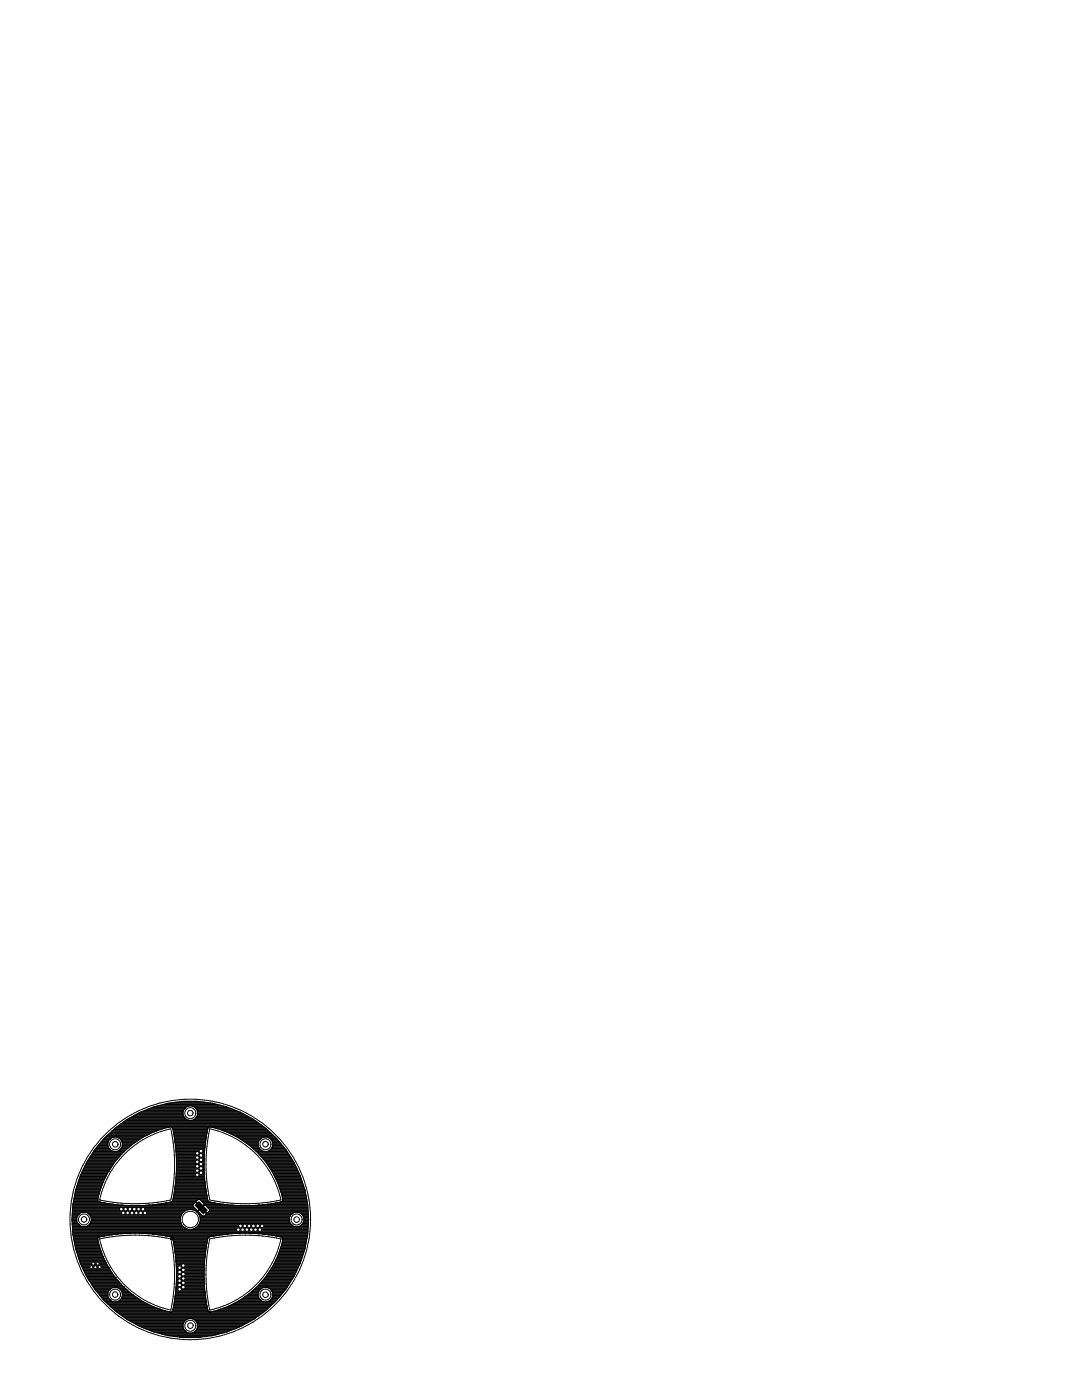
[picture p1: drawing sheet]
<svg xmlns="http://www.w3.org/2000/svg" width="216mm" height="279mm" viewBox="0 0 216 279" stroke-linecap="round" stroke-linejoin="round" font-family="sans-serif">
<g fill="none" stroke="#000" stroke-width=".2">
<path d="M35 220h5.9M36.2 219.8h3.5M14.6 239.9h5.6M14.7 239.8h4.9M14.7 239.6h4.8M14.7 239.5h4.8M14.7 239.3h4.8M14.8 239.2h4.8M14.8 239h4.8M14.8 238.9h4.8M14.9 238.7h4.8M14.9 238.6h4.8"/>
<path d="M14.9 238.4h4.8M14.9 238.3h4.9M15 238.1h4.8M15 238h4.9M15 237.8h4.9M15.1 237.7h4.9M15.1 237.5h4.9M15.1 237.4h5M15.2 237.2h4.9M15.2 237.1h5M15.3 236.9h4.9M15.3 236.8h5"/>
<path d="M15.4 236.6h4.9M15.4 236.5h5M15.5 236.3h4.9M15.5 236.2h5M15.6 236h4.9M15.6 235.9h5M15.7 235.7h5M15.7 235.6h5.1M15.8 235.4h5M15.8 235.3h5.1M15.9 235.1h5.1M15.9 234.9h5.2"/>
<path d="M16 234.8h5.1M16 234.7l-.9 2.8-.6 2.9M16 234.7a23.6 23.6 0 0 1 22-15 23.6 23.6 0 0 1 21.9 15M16 234.6h5.2M16.1 234.5h5.2M16.2 234.3h5.2M16.2 234.2h5.3M16.3 234h5.2M16.4 233.9h5.2M16.4 233.7h5.3M16.5 233.6h5.3M16.6 233.4h5.3"/>
<path d="M16.7 233.3h5.3M16.7 233.1h5.4M16.8 233h5.4M16.9 232.8h5.4M16.9 232.7h5.5M17 232.5h5.5M17.1 232.4h5.5M17.2 232.2h5.5M17.2 232.1h5.6M17.3 231.9h5.6M17.4 231.8h5.6M17.5 231.6h5.7"/>
<path d="M17.6 231.5h5.7M17.7 231.3h5.7M17.8 231.2h5.8M17.9 231h5.8M18 230.9h5.8M18.1 230.7h5.9M18.2 230.6h5.9M18.3 230.4h5.9M18.4 230.3h6M18.5 230.1h6M18.6 230h6M18.7 229.8h4.2"/>
<path d="M18.8 229.7h3.5M18.8 229.5h3.3M19 229.4h2.9M19.1 229.2h2.7M19.2 229.1h2.5M19.3 228.9h2.3M19.5 228.7h2M19.5 239.6h.1M19.5 239.3v.3M19.5 239.6l.1 .2M19.5 239.3h.1M19.6 228.6h1.9"/>
<path d="M19.7 239.8h.1M19.7 239.8v.1M19.7 228.4h1.8M19.7 239.9h.3M19.8 238.2h.1M19.8 238.2l-.3 1.1M19.8 228.3h1.7M19.9 239.5h.1M20 239.9l.5 .1M20 239.9h.1M20 228.1h1.5M20.1 228h1.4"/>
<path d="M20.2 227.8h1.4M20.3 227.7h1.4M20.5 227.5h1.3M20.6 236h.1M20.6 236l-.8 2.2M20.6 227.4h1.3M20.7 227.2h1.4M20.9 227.1h1.4M21 226.9h1.8M21.2 226.8h7.7M21.4 226.6h7.8M21.5 226.5h8"/>
<path d="M21.7 233.8h.1M21.7 233.8l-1.1 2.2M21.7 226.3h8.1M21.8 226.2h8.3M21.9 227.4h.1M21.9 229.3h.1M21.9 227.4l-.4 .6v.7l.4 .6M21.9 229.3l.5 .5M22 226h8.4M22.2 225.9h8.6M22.3 225.7h8.9M22.4 227h.1"/>
<path d="M22.4 229.8h.1M22.4 227l-.5 .4M22.4 229.8h.7M22.5 225.6h9.2M22.6 225.4h9.5M22.8 225.3h9.7M23 225.1h10M23.1 226.9h.1M23.1 229.8h.1M23.1 226.9l.7 .2M23.1 226.9l-.7 .1M23.2 225h10.5"/>
<path d="M23.2 229.8h1.6M23.2 226.9h5.4M23.4 224.8h29.1M23.6 224.7h28.7M23.6 229.7h1.4M23.6 227.1h4.7M23.8 227.1h.1M23.8 229.6h.1M23.8 227.1l.5 .6M23.8 229.6l-.7 .2M23.8 224.5h28.3M23.9 229.5h1.2"/>
<path d="M23.9 227.2h4.2M24 229.4h1.3M24 224.4h27.9M24 227.4h3.9M24.1 229.2h1.4M24.2 227.5h3.5M24.2 224.2h27.5M24.3 227.7h.1M24.3 229.1h.1M24.3 229.1l-.5 .5M24.3 227.7l.2 .7-.2 .7M24.3 229.1h1.4"/>
<path d="M24.3 227.7h3.1M24.3 228.9h1.5M24.3 227.8h2.9M24.4 228.7h1.6M24.4 228h2.6M24.4 228.6h1.8M24.4 228.1h2.4M24.4 228.4h1.9M24.4 228.3h2.2M24.4 224.1h27.1M24.6 230h.1M24.6 230l-1.6 1.8-1.3 2"/>
<path d="M24.6 223.9h26.7M24.9 223.8h26.2M25.1 223.6h12.9M25.3 223.5h12M25.4 229.8a18.5 18.5 0 0 1 8.7-4.5 34 34 0 0 1 0 14.2 34 34 0 0 1-14.2 0 18.5 18.5 0 0 1 5.5-9.7zM25.5 223.3h11.6M25.8 223.2h11.1M26.1 223h10.7M26.4 222.9h10.3M26.6 222.7h10M26.9 222.6h9.7M27.2 222.4h9.3"/>
<path d="M27.5 222.2h9M27.7 222.1h8.8M28 221.9h8.5M28.4 221.8h8.1M28.8 221.6h7.8M29.2 221.5h7.5M29.6 221.3h7.2M29.9 221.2h7M30.3 221h6.8M30.7 220.9h6.6M31.3 220.7h6.4M31.9 220.6h12.1"/>
<path d="M32.5 220.4h10.9M33.1 220.3h9.8M33.8 239.9h5.4M33.8 220.1h8.3M33.9 224.9a18.2 18.2 0 0 0-9.3 5.1M33.9 224.9h.1M34.2 224.9h-.3M34.2 224.9l.1 .1M34.2 224.9h.1M34.3 225h.1M34.3 225h7.3M34.3 239.8h4.8"/>
<path d="M34.4 225v.1M34.4 225.1l.2 .8M34.4 225.1h7.1M34.4 239.6h4.9M34.4 239.6l-.2 .3-.8 .1M34.5 225.3h7M34.5 239.5l-.1 .1M34.5 239.5h5M34.5 225.4h6.9M34.5 239.3h6.9M34.5 225.6h6.9M34.5 239.2h6.9"/>
<path d="M34.6 225.7h6.8M34.6 239h6.8M34.6 225.9h6.7M34.6 238.9h6.7M34.6 238.8l-.1 .7M34.6 225.9h.1M34.6 238.8h.1M34.6 225.9l.2 .9M34.6 226h6.7M34.6 238.7h6.7M34.7 226.2h6.6M34.7 238.6h6.6"/>
<path d="M34.7 238.5h.1M34.7 238.5l-.1 .3M34.7 226.3h6.6M34.7 238.4h6.6M34.7 226.5h6.5M34.7 238.3h6.5M34.7 226.6h6.5M34.7 238.1h6.5M34.8 226.8h6.4M34.8 238h6.4M34.8 237.9l-.1 .6M34.8 226.8h.1"/>
<path d="M34.8 237.9h.1M34.8 226.8l.1 .9M34.8 226.9h6.4M34.8 237.8h6.4M34.8 227.1h6.3M34.8 237.7h6.3M34.8 237.6h.1M34.8 237.6v.3M34.8 227.2h6.3M34.8 237.5h6.3M34.9 227.4h6.2M34.9 237.4h6.2"/>
<path d="M34.9 227.5h6.2M34.9 237.2h6.2M34.9 227.7h6.1M34.9 237.1h6.1M34.9 237l-.1 .6M34.9 227.7h.1M34.9 227.7l.1 .9M34.9 227.8h6.1M34.9 236.9h6.1M34.9 228h6.1M34.9 236.8h6.1M35 228.1h6"/>
<path d="M35 236.6h6M35 228.3h6M35 236.5h6M35 228.4h6M35 236.3h6M35 228.6h5.9M35 236.2h5.9M35 236.1l-.1 .9M35 228.6h.1M35 228.6v.2M35 228.7h5.9M35 236h5.9"/>
<path d="M35 228.8l.1 .7M35 228.9h5.9M35 235.9h5.9M35 235.8h.1M35 235.8v.3M35.1 229.1h5.8M35.1 235.7h5.8M35.1 229.2h5.8M35.1 235.6h5.8M35.1 229.4h5.8M35.1 235.4h5.8M35.1 229.5h5.7"/>
<path d="M35.1 235.3h5.7M35.1 235.2l-.1 .6M35.1 229.5h.1M35.1 229.5v.2M35.1 229.7h5.7M35.1 235.1h5.7M35.1 229.7v.1M35.1 234.9h.1M35.1 229.8h5.7M35.1 234.9h5.7M35.1 234.9v.3M35.1 229.8l.1 .6"/>
<path d="M35.1 230h5.7M35.1 234.8h5.7M35.1 230.1h5.7M35.1 234.6h5.7M35.2 230.3h5.6M35.2 234.5h5.6M35.2 230.4h5.6M35.2 234.3h5.6M35.2 234.3l-.1 .6M35.2 230.4h.1M35.2 230.4v.2M35.2 230.6h5.6"/>
<path d="M35.2 234.2h5.6M35.2 230.6v.1M35.2 234h.1M35.2 230.7h5.6M35.2 234h5.6M35.2 234v.3M35.2 230.7v.6M35.2 230.9h5.6M35.2 233.9h5.6M35.2 231h5.6M35.2 233.7h5.6M35.2 231.2h5.5"/>
<path d="M35.2 233.6h5.5M35.2 231.3h5.5M35.2 233.4v.6M35.2 231.3h.1M35.2 233.4h5.5M35.2 231.3v.2M35.2 231.5h5.5M35.2 233.3h5.5M35.2 231.5v.1M35.2 233.1h.1M35.2 231.8h5.5M35.2 233h5.5"/>
<path d="M35.2 231.6h5.5M35.2 233.1h5.5M35.2 231.9h5.5M35.2 233.1v.3M35.2 231.6v.6M35.2 232.8h5.5M35.2 232.1h5.5M35.2 232.7h5.5M35.2 232.2h.1M35.2 232.2h5.5M35.2 232.4v.1M35.2 232.4h5.5"/>
<path d="M35.2 232.2v.2M35.2 232.5v.6M35.2 232.5h5.5M36.5 221.8v.7l.4 .6M36.9 221.2h.1M36.9 223.1h.1M36.9 221.2l-.4 .6M36.9 223.1l.5 .4M37.4 220.8h.1M37.4 223.5h.1M37.4 220.8l-.5 .4M37.4 223.5l.7 .1"/>
<path d="M38.1 220.7h.1M38.1 223.6h.1M38.1 220.7l.7 .2M38.1 220.7l-.7 .1M38.2 223.6h12.7M38.3 220.7h6.3M38.6 223.5h12.1M38.7 220.9h6.5M38.8 220.9h.1M38.8 223.4h.1M38.8 220.9l.5 .6M38.8 223.4l-.7 .2"/>
<path d="M38.9 223.3h11.5M38.9 221h6.7M39 223.2h11.1M39 221.2h7M39.1 223h10.8M39.2 221.3h7.2M39.3 222.9h10.3M39.3 221.5h.1M39.3 222.8h.1M39.3 222.8l-.5 .6M39.3 221.5l.2 .7-.2 .6M39.3 221.5h7.5"/>
<path d="M39.3 222.7h10M39.3 221.6h7.8M39.4 222.6h9.6M39.4 221.8h8.1M39.4 222.4h9.4M39.4 221.9h8.5M39.4 222.2h9.1M39.4 222.1h8.8M40 239.5h1.5M40.1 239.6h1.4M40.3 239.8h1.3M40.4 239.9h1.8"/>
<path d="M40.7 232.2v.2M40.7 232.5v.6M40.7 232.4v.1M40.7 232.2h.1M40.7 231.6v.6M40.7 233.1v.3M40.7 231.5v.1M40.7 231.3v.2M40.7 231.3h.1M40.7 233.4l.1 .6M40.8 230.7l-.1 .6M40.8 234v.3"/>
<path d="M40.8 234h.1M40.8 230.6v.1M40.8 230.4v.2M40.8 230.4h.1M40.8 234.3v.6M40.8 229.8v.6M40.8 234.9v.3M40.8 234.9h.1M40.8 229.5v.3M40.8 229.5h.1M40.8 235.2l.1 .6M40.9 228.9l-.1 .6"/>
<path d="M40.9 235.8v.3M40.9 235.8h.1M40.9 228.8v.1M40.9 228.6v.2M40.9 236.1l.1 .6M41 236.7v.3M41 236.7h.1M41 227.7l-.1 .9M41 227.7h.1M41 237l.1 .6M41.1 237.6l.1 .3M41.1 237.6h.1"/>
<path d="M41.2 226.8l-.2 .9M41.2 237.9h.1M41.2 226.8h.1M41.2 237.9l.1 .6M41.3 238.5l.2 1M41.3 238.5h.1M41.4 225.4h.1M41.4 225.4l-.2 1.4M41.5 239.5v.1M41.5 225.3l-.1 .1M41.5 225.1v.2M41.5 239.6l.3 .3 .7 .1"/>
<path d="M41.5 225.1h.1M41.5 225h.1M41.6 225h-.1M41.6 225h.1M41.7 224.9l-.1 .1M41.8 224.9h.1M41.8 224.9h.3M41.9 225.3h.1M41.9 225.3a34 34 0 0 0 0 14.2 34 34 0 0 0 14.2 0M41.9 225.3a18.5 18.5 0 0 1 14.2 14.2M42.1 224.9h.1M42.1 224.9l1 .3"/>
<path d="M42.2 225h10.6M42.9 225.1h10.1M43.1 225.2h.1M43.1 225.2l2.3 .8M43.4 225.3h9.7M43.9 225.4h9.4M44.3 225.6h9.2M44.7 225.7h8.9M45.1 225.9h8.7M45.4 226h.1M45.4 226l2.1 1M45.5 226h8.4"/>
<path d="M45.8 226.2h8.3M46.1 226.3h8.2M46.4 226.5h8M46.7 226.6h7.9M47 226.8h7.7M47.3 226.9h5.5M47.5 227h.1M47.5 227l2 1.4M47.6 227.1h4.7M47.8 227.2h4.3M48 227.4h3.9M48.3 227.5h3.5"/>
<path d="M48.5 227.7h3.2M48.7 227.8h2.9M48.9 228h2.6M49.2 228.1h2.3M49.4 228.3h2.1M49.5 228.4h.1M49.5 228.4l1.8 1.6M49.6 228.4h1.9M49.8 228.6h1.7M49.9 228.7h1.6M50.1 228.9h1.5M50.3 229.1h1.4"/>
<path d="M50.5 229.2h1.3M50.6 229.4h1.3M50.8 229.5h1.3M51 229.7h1.3M51.1 229.8h1.8M51.3 230h6.1M51.3 230h.1M51.3 230l1.6 1.8M51.5 230.1h6M51.6 230.3h6M51.7 230.4h6M51.9 230.6h5.9"/>
<path d="M51.9 227.4h.1M51.9 229.3h.1M51.9 227.4l-.4 .6v.7l.4 .6M51.9 229.3l.5 .5M52 230.7h5.9M52.1 230.9h5.9M52.3 231h5.8M52.4 231.2h5.7M52.4 227h.1M52.4 229.8h.1M52.4 227l-.5 .4M52.4 229.8h.7"/>
<path d="M52.5 231.3h5.7M52.7 231.5h5.6M52.8 231.6h5.6M52.9 231.8h5.6M52.9 231.8h.1M52.9 231.8l1.4 2M53 231.9h5.6M53.1 232.1h5.6M53.1 226.9h.1M53.1 229.8h.1M53.1 226.9l.7 .2M53.1 226.9l-.7 .1"/>
<path d="M53.2 229.8h4.1M53.2 232.2h5.6M53.2 226.9h1.7M53.3 232.4h5.6M53.4 232.5h5.5M53.5 232.7h5.5M53.6 229.7h3.6M53.6 232.8h5.5M53.6 227.1h1.5M53.7 233h5.4M53.8 227.1h.1M53.8 229.6h.1"/>
<path d="M53.8 227.1l.5 .6M53.8 229.6l-.7 .2M53.8 233.1h5.4M53.9 229.5h3.2M53.9 227.2h1.3M53.9 233.3h5.4M54 229.4h3M54 227.4h1.3M54 233.4h5.3M54.1 233.6h5.3M54.1 229.2h2.7M54.2 227.5h1.3"/>
<path d="M54.3 233.7h5.2M54.3 227.7h.1M54.3 229.1h.1M54.3 229.1l-.5 .5M54.3 227.7l.2 .7-.2 .7M54.3 229.1h2.4M54.3 227.7h1.3M54.3 233.8h.1M54.3 233.8l1.1 2.2M54.3 228.9h2.3M54.3 227.8h1.4M54.3 233.9h5.3"/>
<path d="M54.4 228.7h2.1M54.4 228h1.4M54.4 228.6h1.9M54.4 228.1h1.6M54.4 234h5.2M54.4 228.4h1.8M54.4 228.3h1.7M54.5 234.2h5.2M54.6 234.3h5.2M54.6 234.5h5.2M54.7 234.6h5.2M54.8 234.8h5.2"/>
<path d="M54.9 234.9h5.1M54.9 235.1h5.2M55 235.3h5.1M55.1 235.4h5.1M55.2 235.6h5M55.3 235.7h5M55.3 235.9h5M55.4 236h.1M55.4 236l.8 2.2M55.4 236h5M55.4 236.2h5M55.5 236.3h5"/>
<path d="M55.6 236.5h4.9M55.6 236.6h5M55.7 236.8h4.9M55.7 236.9h5M55.7 239.9h5.6M55.8 237.1h4.9M55.8 237.2h5M55.9 237.4h4.9M55.9 237.5h5M56 237.7h4.9M56 239.9l-.6 .1M56 239.9h.1"/>
<path d="M56 237.8h4.9M56.1 239.5h.1M56.1 238h4.8M56.1 238.1h4.9M56.2 238.2h.1M56.2 238.2l.2 1.1M56.2 238.3h4.8M56.2 238.4h4.8M56.2 239.8l-.2 .1M56.3 238.6h4.8M56.3 238.7h4.8M56.3 239.8h-.1"/>
<path d="M56.3 239.8h5M56.3 238.9h4.8M56.3 239h4.8M56.4 239.7l-.1 .1M56.4 239.7h.1M56.4 239.2h4.8M56.4 239.3h.1M56.4 239.6v.1M56.4 239.3l.1 .3M56.4 239.6h4.9M56.4 239.3h4.8M56.4 239.5h4.8"/>
<path d="M56.5 239.6h.1M56.5 239.6h-.1M59.9 234.7l.9 2.8M60.8 237.5h.1M60.8 237.5l.6 2.9M14.4 243.4h.9M14.4 243.3h.9M14.4 243.6h.9M14.4 243.1h.9M14.4 243.7h.9M14.4 243h.9M14.4 243.9h1"/>
<path d="M14.4 242.8h1M14.4 244h1.1M14.4 242.7h1.1M14.4 244.2h1.2M14.4 242.5h1.2M14.4 244.3h1.2M14.4 242.4h1.3M14.4 244.5h1.4M14.4 242.2h1.5M14.4 244.6h1.7M14.4 242.1h1.7M14.4 244.8h2"/>
<path d="M14.4 241.9h2.5M14.4 244.9h22.3M14.5 241.8h22.3M14.5 245.1h22.5M14.5 241.6h22.6M14.5 245.2h22.8M14.5 241.5h23M14.5 245.4h47M14.5 241.3h24.6M14.5 245.5h47M14.5 241.1h24.4M14.5 245.7h46.9"/>
<path d="M14.5 241h24.3M14.5 245.8h46.9M14.5 240.8h24.1M14.5 246h46.9M14.5 240.7h24M14.5 246.1h11.4M14.5 240.5h10.3M14.5 246.3h9.1M14.5 240.4a23.6 23.6 0 0 0 2.8 14.3M14.5 240.4h8.6M14.6 246.4h7.7M14.6 240.2h7.4"/>
<path d="M14.6 246.6h6.7M14.6 240.1h6.4M14.6 246.7h5.9M14.7 247h4.8M14.7 247.2h4.8M14.7 247.3h4.8M14.8 247.5h4.7M14.8 247.6h4.8M14.8 247.8h4.8M14.8 248h4.8M14.9 248.1h4.8M14.9 248.3h4.8"/>
<path d="M14.9 248.4h4.8M15 248.6h4.8M15 248.7h4.8M15 248.9h4.9M15 249h4.9M15.1 249.2h4.9M15.1 249.3h4.9M15.2 249.5h4.9M15.2 249.6h5M15.3 249.8h4.9M15.3 249.9h5M15.3 243.7l.3 .6"/>
<path d="M15.4 250.1h4.9M15.4 250.2h5M15.5 250.4h4.9M15.5 250.5h5M15.6 250.7h4.9M15.6 250.8h5M15.6 242.4h.1M15.6 244.3h.1M15.6 242.4l-.3 .6v.7M15.6 244.3l.6 .5M15.7 251h5M15.7 251.1h5"/>
<path d="M15.8 251.3h5M15.8 251.4h5.1M15.9 251.6h5.1M15.9 251.7h5.1M16 251.9h5.1M16 252h5.2M16.1 252.2h5.2M16.1 252.3h5.2M16.2 252.5h5.2M16.2 242h.1M16.2 244.8h.1M16.2 242l.7-.1 .7 .2"/>
<path d="M16.2 242l-.6 .4M16.2 244.8h.7M16.3 252.6h5.2M16.4 252.8h5.2M16.4 252.9h5.3M16.5 253.1h5.3M16.6 253.2h5.3M16.6 253.4h5.4M16.7 253.5h5.4M16.8 253.7h5.4M16.8 253.8h5.5M16.9 254h5.5"/>
<path d="M16.9 244.8h.1M17 241.9h19.6M17 254.2h5.5M17.1 254.3h5.5M17.1 244.8h19.5M17.1 254.5h5.6M17.2 254.6h5.6M17.3 254.7l1.6 2.6 1.9 2.2 2.1 2.1M17.3 254.8h5.6M17.4 242.1h19.1M17.4 254.9h5.6M17.5 255.1h5.6"/>
<path d="M17.5 244.6h18.9M17.6 255.2h5.6M17.6 242.1h.1M17.6 244.6h.1M17.6 242.1l.5 .6M17.6 244.6l-.7 .2M17.6 242.2h18.7M17.7 255.4h5.7M17.7 244.5h18.6M17.8 255.5h5.7M17.8 242.4h18.5M17.8 244.3h18.4"/>
<path d="M17.9 255.7h5.7M17.9 242.5h18.3M18 255.8h5.8M18 244.2h18.2M18 256h5.9M18.1 242.7h18M18.1 242.7h.1M18.1 244.1h.1M18.1 244.1l-.5 .5M18.1 242.7l.1 .7M18.1 244h18M18.1 242.8h18"/>
<path d="M18.1 243.9h17.9M18.1 243h17.9M18.1 256.1h5.9M18.2 243.7h17.8M18.2 243.1h17.8M18.2 243.6h17.8M18.2 243.3h17.8M18.2 243.4h17.8M18.2 243.4h.1M18.2 243.4l-.1 .7M18.2 256.3h6M18.3 256.4h6"/>
<path d="M18.4 256.6h6M18.5 256.7h6.1M18.6 256.9h6.1M18.7 257h3.7M18.8 257.2h3.4M18.9 257.3h3M19 257.5h2.8M19.2 257.6h2.5M19.3 257.8h2.4M19.4 257.9h2.2M19.5 247.5h.1M19.5 247.5l.3 1"/>
<path d="M19.5 258.1h2M19.6 246.9l-.1 .3v.3M19.7 246.9h.1M19.7 258.2h1.8M19.8 248.5h.1M19.8 248.5l.8 2.3M19.8 258.4h1.7M19.8 246.9h-5.2M19.9 246.9h-.1M19.9 247.2a18.5 18.5 0 0 0 14.2 14.3M19.9 247.2h.1M19.9 247.2a34 34 0 0 1 14.2 0"/>
<path d="M19.9 258.5h1.6M20 246.8h.1M20 246.8l-.1 .1M20.1 258.7h1.4M20.2 258.8h1.4M20.3 259h1.4M20.4 259.1h1.4M20.5 246.7l-.5 .1M20.5 240h.1M20.6 259.3h1.2M20.6 246.7h-.1M20.6 240l.3 .1"/>
<path d="M20.6 250.8h.1M20.6 250.8l1.1 2.1M20.7 259.4h1.3M20.8 259.6h1.4M20.9 246.7h-.3M20.9 246.7h.1M20.9 240.1h.1M20.9 240.1l.5 .1M21 259.7h1.4M21.1 259.9h7.7M21.4 246.6l-.5 .1M21.4 240.2h.1"/>
<path d="M21.4 246.6h.1M21.4 240.2h.3M21.5 258.7l.4 .6M21.7 252.9h.1M21.7 252.9l1.3 2M21.7 246.5l-.3 .1M21.7 246.5h.1M21.8 240.2l.5 .1M21.8 240.2h-.1M21.9 257.4h.1M21.9 259.3h.1M21.9 257.4l-.4 .6v.7"/>
<path d="M21.9 259.3l.5 .5M22.3 246.4l-.5 .1M22.3 240.3h.1M22.3 246.4h.1M22.3 240.3h.3M22.4 257h.1M22.4 259.8h.1M22.4 257l-.5 .4M22.4 259.8h.7M22.6 246.4h-.3M22.6 246.4h.1M22.7 240.3h-.1"/>
<path d="M22.7 240.3l.5 .1M23 254.9h.1M23 254.9l1.6 1.8M23.1 256.9h.1M23.1 259.8h.1M23.1 256.9l.7 .2M23.1 256.9l-.7 .1M23.2 246.3l-.5 .1M23.2 240.4h.1M23.2 246.3h.1M23.2 240.4h.3M23.4 259.7h5.1"/>
<path d="M23.5 257h1.4M23.5 246.3h.1M23.5 246.3h-.3M23.5 240.4l.6 .1M23.5 240.4h.1M23.8 259.6h4.5M23.8 257.1h.1M23.8 259.6h.1M23.8 257.1l.5 .6M23.8 259.6l-.7 .2M23.8 257.2h1.3M23.9 259.4h4.1"/>
<path d="M24 257.3h1.3M24.1 259.3h3.7M24.1 257.5h1.3M24.1 246.2l-.6 .1M24.1 240.5h.1M24.1 246.2h.1M24.1 240.5h.3M24.2 259.1h3.4M24.2 257.6h1.4M24.3 257.7h.1M24.3 259.1h.1M24.3 259.1l-.5 .5"/>
<path d="M24.3 257.7l.2 .7-.2 .7M24.3 259h3.1M24.3 257.8h1.5M24.3 258.8h2.8M24.3 257.9h1.6M24.4 258.7h2.5M24.4 258.1h1.7M24.4 258.5h2.3M24.4 258.2h1.9M24.4 246.2h-.3M24.4 246.2h.1M24.4 258.4h2.1"/>
<path d="M24.4 240.5l.6 .1M24.4 240.5h.1M24.6 256.7h.1M24.6 256.7l1.8 1.6M25 246.2h-.6M25 240.6h.1M25 246.2h.1M25 240.6h.3M25.3 246.2h-.3M25.3 246.2h.1M25.3 240.6h.6M25.3 240.6h.1"/>
<path d="M25.9 246.1l-.6 .1M25.9 240.6h.1M25.9 246.1h.1M25.9 240.6h.3M26.2 246.1h-.3M26.2 246.1h.1M26.2 240.6h.6M26.2 240.6h.1M26.4 258.3h.1M26.4 258.3l2 1.4M26.8 246.1h-.6M26.8 240.6h.1"/>
<path d="M26.8 246.1h.3M26.8 246.1h.1M26.8 240.6h.3M27.1 246.1h.1M27.1 246.1h.6M27.1 240.6h.1M27.7 240.6h-.6M27.7 240.6h.1M27.7 246.1h.3M27.7 246.1h.1M28 246.1h.1M28 240.6h-.3"/>
<path d="M28 246.1l.6 .1M28 240.6h.1M28.1 246.1h19.8M28.4 259.7h.1M28.4 259.7l2.2 1.1M28.6 240.6h-.6M28.6 240.6h.1M28.6 246.2h.3M28.6 246.2h.1M28.9 246.2h.1M28.9 240.6h-.3M28.9 246.2h.6"/>
<path d="M28.9 240.6h.1M29.2 240.5h9.3M29.5 240.5l-.6 .1M29.5 240.5h.1M29.5 246.2h.3M29.5 246.2h.1M29.8 246.2h.1M29.8 240.5h-.3M29.8 246.2l.6 .1M29.8 240.5h.1M30.4 246.3h15.2M30.4 240.4l-.6 .1"/>
<path d="M30.4 240.4h.1M30.4 246.3h.3M30.4 246.3h.1M30.7 246.3h.1M30.7 240.4h-.3M30.7 246.3l.6 .1M30.7 240.4h.1M30.9 240.4h7.6M31.3 240.3l-.6 .1M31.3 240.3h.1M31.3 246.4h.3M31.3 246.4h.1"/>
<path d="M31.6 246.4h.1M31.6 240.3h-.3M31.6 246.4l.6 .1M31.6 240.3h.1M31.7 246.4h12.6M32 240.2h6.7M32.2 240.2l-.6 .1M32.2 240.2h.1M32.2 246.5l.3 .1M32.2 246.5h.1M32.5 246.6h.1M32.5 240.2h-.3"/>
<path d="M32.5 246.6l.6 .1M32.5 240.2h.1M32.6 246.6h10.7M33 240.1h5.8M33.1 240.1l-.6 .1M33.1 240.1h.1M33.1 246.7h.3M33.1 246.7h.1M33.4 246.7h.1M33.4 240l-.3 .1M33.4 246.7l.7 .1M33.4 240h.1"/>
<path d="M33.5 246.7h9M34.1 247.2h.1M34.1 247.2a34 34 0 0 1 0 14.3M34.1 246.8h.1M34.2 246.8h.1M34.2 246.8h-.1M34.2 246.9h.1M34.3 246.9h7.4M34.3 246.9h.1M34.3 246.9l.1 .1M34.4 247h.1M34.4 247l.1 .2"/>
<path d="M34.4 247h7.1M34.5 247.2h7M34.5 247.2v.1M34.5 247.3l.1 .6M34.5 247.3h.1M34.5 247.3h6.9M34.5 247.5h6.9M34.6 247.6h6.8M34.6 247.8h6.8M34.6 247.9h.1M34.6 247.9l.1 .3M34.6 248h6.7"/>
<path d="M34.6 248.1h6.7M34.7 248.2l.1 .6M34.7 248.2h.1M34.7 248.3h6.6M34.7 248.4h6.5M34.7 248.6h6.5M34.7 248.7h6.5M34.8 259.9h6.4M34.8 259.9l-.1 .6M34.8 248.8h.1M34.8 259.9h.1M34.8 248.8v.3"/>
<path d="M34.8 248.9h6.4M34.8 259.7h6.3M34.8 259.7v.2M34.8 249h6.3M34.8 259.6h.1M34.8 249.1l.1 .6M34.8 259.6h6.3M34.8 259.6v.1M34.8 249.1h.1M34.8 249.2h6.3M34.8 259.4h6.3M34.8 249.3h6.3"/>
<path d="M34.9 259.3h6.2M34.9 249.5h6.2M34.9 259.1h6.2M34.9 249.6h6.2M34.9 259l-.1 .6M34.9 249.7h.1M34.9 259h.1M34.9 249.7l.1 .9M34.9 259h6.1M34.9 249.8h6.1M34.9 258.8v.2M34.9 258.8h6.1"/>
<path d="M34.9 249.9h6.1M34.9 258.7v.1M34.9 258.7h6.1M34.9 250.1h6.1M35 258.5h6M35 250.2h6M35 258.4h6M35 250.4h6M35 258.2h5.9M35 250.5h5.9M35 258.1l-.1 .6M35 250.6h.1"/>
<path d="M35 258.1h.1M35 250.6l.1 .9M35 258.1h5.9M35 250.7h5.9M35 257.9v.2M35 257.9h5.9M35 250.8h5.9M35 257.8h5.9M35 257.8v.1M35 251h5.9M35.1 257.6h5.8M35.1 251.1h5.8"/>
<path d="M35.1 257.5h5.8M35.1 251.3h5.8M35.1 257.3h5.8M35.1 251.4h5.7M35.1 257.2l-.1 .6M35.1 251.5h.1M35.1 257.2h.1M35.1 251.5v.3M35.1 257.2h5.7M35.1 251.6h5.7M35.1 257h5.7M35.1 251.7h5.7"/>
<path d="M35.1 256.9h.1M35.1 251.8l.1 .6M35.1 256.9h5.7M35.1 256.9v.3M35.1 251.8h.1M35.1 251.9h5.7M35.1 256.7h5.7M35.1 252h5.7M35.1 256.6h5.7M35.1 252.2h5.7M35.2 256.4h5.6M35.2 252.3h5.6"/>
<path d="M35.2 256.3l-.1 .6M35.2 252.4h.1M35.2 256.3h.1M35.2 252.4v.3M35.2 256.3h5.6M35.2 252.5h5.6M35.2 256.1h5.6M35.2 252.6h5.6M35.2 256h.1M35.2 252.7v.6M35.2 256h5.6M35.2 252.8h5.6"/>
<path d="M35.2 256v.3M35.2 252.7h.1M35.2 255.8h5.6M35.2 252.9h5.6M35.2 255.7h5.5M35.2 253.1h5.5M35.2 255.5h5.5M35.2 253.2h5.5M35.2 255.4v.6M35.2 253.3h.1M35.2 255.4h.1M35.2 253.3v.3"/>
<path d="M35.2 255.4h5.5M35.2 253.4h5.5M35.2 255.2h5.5M35.2 255.1h.1M35.2 253.6v.6M35.2 255.1h5.5M35.2 253.7h5.5M35.2 253.5h5.5M35.2 254.9h5.5M35.2 253.8h5.5M35.2 255.1v.3M35.2 253.6h.1"/>
<path d="M35.2 254.8h5.5M35.2 254h5.5M35.2 254.6h5.5M35.2 254.2h5.5M35.2 254.5v.6M35.2 254.2h.1M35.2 254.3h5.5M35.2 254.5h5.5M35.2 254.2v.3M35.2 254.5h.1M36 243.8a2.01 2.01 0 0 1 2-2.4 2.01 2.01 0 0 1 1.9 2.4M36 243.8l.3 .7"/>
<path d="M36.3 244.5a2.01 2.01 0 0 0 3.3 0M38.5 241.5h.7M38.5 240.7l.9 1 1.4-1.4-1-.9-.7 .4 2.2 2.3 .5-.5v-.3M38.5 240.7v-.3l.5-.5 2.2 2.3-.4 .5M38.6 245.2h22.9M38.9 241.6h.4M39 245.1h22.5M39.1 240.1h.2M39.1 241.8h.4M39.2 244.9h22.3M39.3 240.2h.2M39.3 241.9h.3"/>
<path d="M39.3 244.8h19.6M39.4 240.4h.2M39.4 242.1h.4M39.5 241.6h.2M39.5 244.6h19M39.5 241.8l.9 .9M39.6 240.5h.2M39.6 242.2h.3M39.6 241.5h.2M39.6 244.5h18.7M39.7 242.4h.4M39.7 244.3h18.4"/>
<path d="M39.7 240.7h.2M39.7 242.5h.5M39.8 241.3h.2M39.8 244.2h18.2M39.8 242.7h.6M39.8 244h18.1M39.9 240.8h.2M39.9 242.8h18M39.9 243.9h17.9M39.9 241.1h.5M39.9 243h17.9M39.9 243.8l-.3 .7"/>
<path d="M39.9 243.7h17.8M39.9 243.6h17.8M39.9 243.4h17.8M39.9 243.3h17.8M39.9 243.1h17.8M40 241h.1M40.2 241h.1M40.2 240.8h.3M40.3 241.3h.2M40.4 242.7h.4M40.4 240.7h.2M40.4 241.5h.2"/>
<path d="M40.5 240.5h.3M40.6 240.1h2.4M40.6 241.6h.2M40.7 240.4h4.4M40.7 240.2h3.2M40.7 254.2v.3M40.7 254.5h.1M40.7 254.2h.1M40.7 254.5v.9M40.7 241.8h.2M40.7 253.3v.9M40.7 255.4h.1"/>
<path d="M40.7 253.3h.1M40.7 255.4l.1 .6M40.8 252.7h.1M40.8 256v.3M40.8 252.7l-.1 .6M40.8 256h.1M40.8 242.7h17.1M40.8 252.4v.3M40.8 256.3h.1M40.8 252.4h.1M40.8 256.3v.6M40.8 251.8h.1"/>
<path d="M40.8 256.9v.3M40.8 251.8v.6M40.8 256.9h.1M40.8 251.5v.3M40.8 257.2h.1M40.8 251.5h.1M40.8 257.2l.1 .6M40.9 241.9h.2M40.9 250.9h.1M40.9 257.8v.1M40.9 250.9l-.1 .6M40.9 257.8h.1"/>
<path d="M40.9 257.9v.2M40.9 250.6v.3M40.9 258.1h.1M40.9 242.5h17.1M40.9 250.6h.1M40.9 258.1l.1 .6M41 250h.1M41 258.7v.1M41 250l-.1 .6M41 258.7h.1M41 240.5h5.8M41 258.8v.2"/>
<path d="M41 242.1h.2M41 249.7v.3M41 259h.1M41 249.7h.1M41 259l.1 .6M41.1 242.4h17M41.1 249.1h.1M41.1 259.6v.1M41.1 249.1l-.1 .6M41.1 259.6h.1M41.1 259.7l.1 .2M41.2 240.7h20.2"/>
<path d="M41.2 242.2h17.1M41.2 248.8l-.1 .3M41.2 259.9h.1M41.2 248.8h.1M41.2 259.9l.1 .6M41.3 248.2h.1M41.3 248.2l-.1 .6M41.3 240.8h20.1M41.4 242.1h17.2M41.4 241h20M41.4 247.2l-.1 1M41.5 247l-.1 .2"/>
<path d="M41.6 241.9h17.7M41.6 241.1h19.9M41.7 246.9l-.2 .1M41.7 241.8h19.8M41.7 241.3h19.8M41.8 241.3l-.9-.9-1.4 1.4M41.8 241.6h19.7M41.8 241.5h19.7M42.5 246.7l-.8 .2M42.5 240h.1M42.5 246.7h.1M42.5 240l.3 .1"/>
<path d="M42.8 246.7h-.3M42.8 246.7h.1M42.8 240.1l.6 .1M42.8 240.1h.1M43.4 246.6l-.6 .1M43.4 240.2h.1M43.4 246.6h.1M43.4 240.2h.3M43.7 246.5l-.3 .1M43.7 246.5h.1M43.7 240.2l.6 .1M43.7 240.2h.1"/>
<path d="M44.3 246.4l-.6 .1M44.3 240.3h.1M44.3 246.4h.1M44.3 240.3l.9 .1M44.6 246.4h-.3M44.6 246.4h.1M45.2 246.3l-.6 .1M45.2 240.4h.1M45.2 246.3h.1M45.2 240.4l.9 .1M45.5 246.3h-.3M45.5 246.3h.1"/>
<path d="M46.1 246.2l-.6 .1M46.1 240.5h.1M46.1 246.2h.1M46.1 240.5l.9 .1M46.4 246.2h-.3M46.4 246.2h.1M47 246.2h-.6M47 240.6h.1M47 246.2h.1M47 240.6h.9M47.1 259.9h7.7M47.4 259.7h5"/>
<path d="M47.5 259.7h.1M47.5 259.7l-2.1 1.1M47.7 259.6h4.5M47.9 246.1l-.9 .1M47.9 259.4h4.1M47.9 240.6h.1M47.9 246.1h.1M47.9 240.6h1.8M48.1 259.3h3.7M48.3 259.1h3.5M48.6 259h3.1M48.8 258.8h2.8"/>
<path d="M48.8 246.1h-.9M48.8 246.1h.9M48.8 246.1h.1M49 258.7h2.5M49.2 258.5h2.3M49.5 258.4h2M49.5 258.3h.1M49.5 258.3l-2 1.4M49.7 258.2h1.8M49.7 240.6h.1M49.7 246.1h.3M49.7 246.1h.1"/>
<path d="M49.8 258.1h1.7M50 257.9h1.6M50 246.1l.6 .1M50 246.1h11.4M50.2 257.8h1.5M50.3 257.6h1.4M50.5 257.5h1.3M50.6 240.6h-.9M50.6 240.6h.1M50.6 246.2h.9M50.6 246.2h.1M50.7 257.3h1.2"/>
<path d="M50.9 257.2h1.3M51 257h1.4M51.1 240.5h10.3M51.2 256.9h6.1M51.3 256.7h.1M51.3 256.7l-1.8 1.6M51.4 256.7h6M51.5 240.5l-.9 .1M51.5 240.5h.1M51.5 246.2h.3M51.5 246.2h.1M51.5 256.6h6"/>
<path d="M51.5 258.7l.4 .6M51.6 256.4h6M51.8 256.3h5.9M51.8 246.2h.1M51.8 246.2l.6 .1M51.9 257.4h.1M51.9 259.3h.1M51.9 257.4l-.4 .6v.7M51.9 259.3l.5 .5M51.9 256.1h5.9M52 256h5.9M52.2 255.8h5.8"/>
<path d="M52.3 255.7h5.8M52.3 246.3h9.1M52.4 240.4l-.9 .1M52.4 240.4h.1M52.4 246.3h.3M52.4 246.3h.1M52.4 255.5h5.8M52.4 257h.1M52.4 259.8h.1M52.4 257l-.5 .4M52.4 259.8h.7M52.6 255.4h5.7"/>
<path d="M52.7 246.3h.1M52.7 255.2h5.7M52.7 240.4h-.3M52.7 246.3l.6 .1M52.7 240.4h.1M52.8 255.1h5.7M52.8 240.4h8.6M52.9 254.9h.1M52.9 254.9l-1.6 1.8M53 254.9h5.6M53.1 254.8h5.6M53.1 256.9h.1"/>
<path d="M53.1 259.8h.1M53.1 256.9l.7 .2M53.1 256.9l-.7 .1M53.2 254.6h5.5M53.3 254.5h5.5M53.3 240.3l-.6 .1M53.3 240.3h.1M53.3 246.4h.3M53.3 246.4h.1M53.4 254.3h5.5M53.4 259.7h1.6M53.5 254.2h5.4"/>
<path d="M53.5 257h3.7M53.6 254h5.4M53.6 246.4h.1M53.6 240.3h-.3M53.6 246.4l.6 .1M53.6 240.3h.1M53.6 246.4h7.8M53.7 253.8h5.4M53.8 253.7h5.4M53.8 259.6h1.3M53.8 257.1h.1M53.8 259.6h.1"/>
<path d="M53.8 257.1l.5 .6M53.8 259.6l-.7 .2M53.8 257.2h3.3M53.9 253.5h5.3M53.9 259.4h1.4M54 257.3h3M54 253.4h5.3M54 240.2h7.4M54.1 259.3h1.3M54.1 253.2h5.3M54.1 257.5h2.8M54.2 253.1h5.2"/>
<path d="M54.2 240.2l-.6 .1M54.2 240.2h.1M54.2 246.5l.3 .1M54.2 246.5h.1M54.2 259.1h1.3M54.2 257.6h2.6M54.3 257.7h.1M54.3 259.1h.1M54.3 259.1l-.5 .5M54.3 257.7l.2 .7-.2 .7M54.3 252.9h5.2M54.3 252.9l-1.4 2"/>
<path d="M54.3 252.9h.1M54.3 259h1.3M54.3 257.8h2.3M54.3 258.8h1.5M54.3 257.9h2.2M54.4 252.8h5.2M54.4 258.7h1.5M54.4 258.1h2M54.4 258.5h1.6M54.4 258.2h1.9M54.4 252.6h5.3M54.4 258.4h1.7"/>
<path d="M54.5 246.6h.1M54.5 240.2h-.3M54.5 246.6l.6 .1M54.5 240.2h.1M54.5 252.5h5.2M54.6 252.3h5.2M54.6 246.6h6.8M54.7 252.2h5.2M54.7 252h5.2M54.8 251.9h5.2M54.9 251.7h5.1M54.9 240.1h6.4"/>
<path d="M55 251.6h5.1M55 251.4h5.1M55.1 240.1l-.6 .1M55.1 240.1h.1M55.1 246.7h.3M55.1 246.7h.1M55.1 251.3h5.1M55.2 251.1h5M55.3 251h5M55.4 250.8h4.9M55.4 250.8h.1M55.4 250.8l-1.1 2.1"/>
<path d="M55.4 246.7h.1M55.4 240l-.3 .1M55.4 246.7l.6 .1M55.4 240h.1M55.4 250.7h5M55.5 246.7h5.8M55.5 250.5h4.9M55.5 250.4h5M55.6 250.2h4.9M55.6 250.1h5M55.7 249.9h4.9M55.7 249.8h5"/>
<path d="M55.8 249.6h4.9M55.8 249.5h5M55.9 249.3h4.9M55.9 249.2h5M56 246.8l5.3 .1M56 246.8h.1M56 249h4.9M56.1 248.9h4.8M56.1 247.2h.1M56.1 247.2a18.5 18.5 0 0 1-14.2 14.3M56.1 247.2a34 34 0 0 0-14.2 0 34 34 0 0 0 0 14.3M56.1 248.7h4.8"/>
<path d="M56.2 248.6h4.8M56.2 248.5h.1M56.2 248.5l-.8 2.3M56.2 248.4h4.8M56.2 246.9h.1M56.2 248.3h4.8M56.3 248.1h4.8M56.3 246.9h.1M56.3 246.9l.1 .1M56.3 248h4.8M56.3 247.8h4.8M56.4 247l.1 .2"/>
<path d="M56.4 247.6h4.8M56.4 247h4.9M56.4 247.5h4.8M56.4 247.5l-.2 1M56.4 247.5h.1M56.4 247.4v.1M56.4 247.4h.1M56.4 247.3h4.8M56.5 247.2h4.7M56.5 247.2h.1M56.5 247.2l-.1 .2M57.7 243.7l.4 .6"/>
<path d="M58.1 242.4h.1M58.1 244.3h.1M58.1 242.4l-.4 .6v.7M58.1 244.3l.6 .5M58.7 242h.1M58.7 244.8h.1M58.7 242l-.6 .4M58.7 244.8h.7M58.7 254.7l-1.6 2.6-1.9 2.2-2.2 2.1M59.4 241.9h.1M59.4 244.8h.1M59.4 241.9l.6 .2"/>
<path d="M59.4 241.9l-.7 .1M59.4 241.9h2.1M59.5 244.8h2M59.8 242.1h1.7M59.9 244.6h1.6M60 242.1h.1M60 244.6h.1M60 242.1l.5 .6M60 244.6l-.6 .2M60.1 242.2h1.4M60.1 244.5h1.4M60.2 242.4h1.3"/>
<path d="M60.3 244.3h1.2M60.3 242.5h1.2M60.4 244.2h1.1M60.5 242.7h1M60.5 242.7h.1M60.5 244.1h.1M60.5 244.1l-.5 .5M60.5 242.7l.2 .7-.2 .7M60.5 244h1M60.5 242.8h1.1M60.5 243.9h1.1M60.6 243h1"/>
<path d="M60.6 243.7h1M60.6 243.1h1M60.6 243.6h1M60.6 243.3h1M60.7 243.4h.9M61.4 240.4a23.6 23.6 0 0 1-2.7 14.3M21.3 260h7.8M21.5 260.2h7.9M21.6 260.4h8.1M21.8 260.5h8.2M21.9 260.7h8.4M22.1 260.8h8.5"/>
<path d="M22.3 261h8.8M22.4 261.1h9.1M22.6 261.3h9.3M22.7 261.4h9.7M22.9 261.6h9.9M22.9 261.6a23.6 23.6 0 0 0 25.1 3.1M23.1 261.7h10.4M23.3 261.9h29.3M23.5 262h28.9M23.7 262.2h28.5M23.9 262.3h28.1M24.2 262.5h27.6"/>
<path d="M24.4 262.6h27.2M24.6 262.8h26.8M24.8 262.9h26.4M25 263.1h26M25.2 263.2h12.2M25.4 263.4h11.8M25.7 263.5h11.3M26 263.7h10.8M26.3 263.8h10.4M26.5 264h10.2M26.8 264.1h9.8M27.1 264.3h9.4"/>
<path d="M27.4 264.4h9.1M27.6 264.6h8.9M27.9 264.7h8.6M28.3 264.9h8.2M28.7 265h7.9M29 265.2h7.7M29.4 265.3h7.3M29.8 265.5h7M30.2 265.6h6.8M30.6 260.8h.1M30.6 260.8l2.2 .8M30.6 265.8h6.6"/>
<path d="M31.1 265.9h6.3M31.7 266.1h12.5M32.3 266.2h11.3M32.8 261.6h.1M32.8 261.6l1.1 .2M32.9 266.4h10.2M33.5 266.5h9M34 261.8h.2M34.1 261.5h.1M34.4 261.7h7.1M34.4 261.7l-.2 .1M34.4 261.7h.1"/>
<path d="M34.5 261.6h7M34.5 261.4h7M34.5 261.4h.1M34.5 261.4l-.1 .3M34.5 261.3h6.9M34.5 261.1h6.9M34.6 261h6.8M34.6 266.7h6.7M34.6 260.8h6.7M34.6 260.8l-.1 .6M34.6 260.8h.1M34.6 260.7h6.7"/>
<path d="M34.6 260.6v.2M34.7 260.5h6.6M34.7 260.5h.1M34.7 260.5l-.1 .1M34.7 260.4h6.6M34.7 260.2h6.5M34.7 260h6.5M35.8 266.9h4.4M36.9 263.6h.1M36.9 265.6h.1M36.9 263.6l-.4 .6v.7l.4 .7M36.9 265.6l.5 .4h.7l.7-.2"/>
<path d="M37.4 263.2h.1M37.4 263.2l-.5 .4M38.1 263.1h.1M38.1 263.1l.7 .3M38.1 263.1l-.7 .1M38.4 265.9h6.4M38.4 263.2h12.3M38.8 263.4h.1M38.8 263.4l.5 .5M38.8 265.8h6.6M38.8 263.4h11.7M38.9 265.6h6.8"/>
<path d="M39 263.5h11.2M39.1 265.5h7M39.1 263.7h10.9M39.2 265.3h7.3M39.2 263.8h10.5M39.3 263.9h.1M39.3 265.3h.1M39.3 265.3l-.5 .5M39.3 263.9l.2 .7M39.3 265.2h7.6M39.3 264h10.1M39.3 265h8"/>
<path d="M39.3 264.1h9.8M39.4 264.9h8.3M39.4 264.3h9.5M39.4 264.7h8.6M39.4 264.4h9.2M39.4 264.6h8.9M39.5 264.6l-.2 .7M41.3 260.5v.1M41.3 260.5h.1M41.3 260.6v.2M41.3 260.8l.1 .6M41.4 261.4h.1"/>
<path d="M41.4 261.4l.1 .3M41.5 261.7h.1M41.5 261.7l.2 .1M41.7 261.8l.1 .1M41.9 261.5h.1M41.9 261.8l-.1 .1M42.1 261.8h-.1M42.1 261.8h.1M42.5 261.7h10.3M43.1 261.6h.1M43.1 261.6l-1 .2M43.2 261.6h9.8"/>
<path d="M43.6 261.4h9.6M44 261.3h9.4M44.4 261.1h9.1M44.9 261h8.8M45.3 260.8h8.5M45.4 260.8h.1M45.4 260.8l-2.3 .8M45.6 260.7h8.4M45.9 260.5h8.3M46.2 260.4h8.1M46.5 260.2h8M46.8 260h7.8"/>
<path d="M53 261.6l-2.4 1.7-2.6 1.4"/>
<circle cx="23" cy="228.4" r="1.1"/>
<circle cx="23" cy="228.4" r=".55"/>
<circle cx="38" cy="222.2" r="1.1"/>
<circle cx="38" cy="222.1" r=".55"/>
<circle cx="53" cy="228.4" r="1.1"/>
<circle cx="53" cy="228.3" r=".55"/>
<circle cx="16.8" cy="243.4" r="1.1"/>
<circle cx="16.8" cy="243.4" r=".55"/>
<circle cx="23" cy="258.4" r="1.1"/>
<circle cx="23" cy="258.4" r=".55"/>
<circle cx="38" cy="243.4" r="24"/>
<circle cx="38" cy="243.4" r="1.64"/>
<circle cx="53" cy="258.4" r=".55"/>
<circle cx="53" cy="258.4" r="1.1"/>
<circle cx="59.2" cy="243.4" r="1.1"/>
<circle cx="59.2" cy="243.4" r=".55"/>
<circle cx="38" cy="264.6" r="1.1"/>
<circle cx="38" cy="264.6" r=".55"/>
</g>
<g fill="#000">
<path d="M38.8 240.6l.9-.9 1.8 1.8-.9 .9z"/>
<circle cx="39.4" cy="231" r=".41"/>
<circle cx="39.4" cy="233.6" r=".41"/>
<circle cx="39.4" cy="230.2" r=".41"/>
<circle cx="39.4" cy="234.5" r=".41"/>
<circle cx="39.4" cy="232.8" r=".41"/>
<circle cx="39.4" cy="231.9" r=".41"/>
<circle cx="40.1" cy="234" r=".41"/>
<circle cx="40.1" cy="231.5" r=".41"/>
<circle cx="40.1" cy="230.6" r=".41"/>
<circle cx="40.1" cy="229.7" r=".41"/>
<circle cx="40.1" cy="232.3" r=".41"/>
<circle cx="40.1" cy="233.2" r=".41"/>
<circle cx="18.2" cy="252.9" r=".36"/>
<circle cx="18.6" cy="252.2" r=".36"/>
<circle cx="19" cy="252.9" r=".36"/>
<circle cx="19.5" cy="252.2" r=".36"/>
<circle cx="19.9" cy="252.9" r=".36"/>
<circle cx="24.2" cy="241.3" r=".41"/>
<circle cx="24.6" cy="242.1" r=".41"/>
<circle cx="25.1" cy="241.3" r=".41"/>
<circle cx="25.5" cy="242.1" r=".41"/>
<circle cx="25.9" cy="241.3" r=".41"/>
<circle cx="26.3" cy="242.1" r=".41"/>
<circle cx="26.8" cy="241.3" r=".41"/>
<circle cx="27.2" cy="242.1" r=".41"/>
<circle cx="27.7" cy="241.3" r=".41"/>
<circle cx="28.1" cy="242.1" r=".41"/>
<circle cx="28.5" cy="241.3" r=".41"/>
<circle cx="28.9" cy="242.1" r=".41"/>
<circle cx="35.8" cy="253" r=".41"/>
<circle cx="35.8" cy="257.3" r=".41"/>
<circle cx="35.8" cy="254.7" r=".41"/>
<circle cx="35.8" cy="256.4" r=".41"/>
<circle cx="35.8" cy="255.6" r=".41"/>
<circle cx="35.8" cy="253.9" r=".41"/>
<circle cx="36.6" cy="256.9" r=".41"/>
<circle cx="36.6" cy="256" r=".41"/>
<circle cx="36.6" cy="253.4" r=".41"/>
<circle cx="36.6" cy="254.3" r=".41"/>
<circle cx="36.6" cy="255.2" r=".41"/>
<circle cx="36.6" cy="252.6" r=".41"/>
<circle cx="47.5" cy="245.4" r=".41"/>
<circle cx="48" cy="244.7" r=".41"/>
<circle cx="48.4" cy="245.4" r=".41"/>
<circle cx="48.8" cy="244.7" r=".41"/>
<circle cx="49.3" cy="245.4" r=".41"/>
<circle cx="49.7" cy="244.7" r=".41"/>
<circle cx="50.1" cy="245.4" r=".41"/>
<circle cx="50.6" cy="244.7" r=".41"/>
<circle cx="51" cy="245.4" r=".41"/>
<circle cx="51.4" cy="244.7" r=".41"/>
<circle cx="51.9" cy="245.4" r=".41"/>
<circle cx="52.3" cy="244.7" r=".41"/>
</g>
<g fill="#fff">
<circle cx="24.2" cy="241.3" r=".25"/>
<circle cx="25.1" cy="241.3" r=".25"/>
<circle cx="25.9" cy="241.3" r=".25"/>
<circle cx="26.8" cy="241.3" r=".25"/>
<circle cx="27.7" cy="241.3" r=".25"/>
<circle cx="28.5" cy="241.3" r=".25"/>
<circle cx="40.1" cy="234" r=".25"/>
<circle cx="40.1" cy="233.2" r=".25"/>
<circle cx="40.1" cy="232.3" r=".25"/>
<circle cx="40.1" cy="231.5" r=".25"/>
<circle cx="40.1" cy="230.6" r=".25"/>
<circle cx="40.1" cy="229.7" r=".25"/>
<circle cx="47.5" cy="245.4" r=".25"/>
<circle cx="48.4" cy="245.4" r=".25"/>
<circle cx="49.3" cy="245.4" r=".25"/>
<circle cx="50.1" cy="245.4" r=".25"/>
<circle cx="51" cy="245.4" r=".25"/>
<circle cx="51.9" cy="245.4" r=".25"/>
<circle cx="35.8" cy="257.3" r=".25"/>
<circle cx="35.8" cy="256.4" r=".25"/>
<circle cx="35.8" cy="255.6" r=".25"/>
<circle cx="35.8" cy="254.7" r=".25"/>
<circle cx="35.8" cy="253.9" r=".25"/>
<circle cx="35.8" cy="253" r=".25"/>
<circle cx="24.6" cy="242.1" r=".25"/>
<circle cx="25.5" cy="242.1" r=".25"/>
<circle cx="26.3" cy="242.1" r=".25"/>
<circle cx="27.2" cy="242.1" r=".25"/>
<circle cx="28.1" cy="242.1" r=".25"/>
<circle cx="28.9" cy="242.1" r=".25"/>
<circle cx="39.4" cy="234.5" r=".25"/>
<circle cx="39.4" cy="233.6" r=".25"/>
<circle cx="39.4" cy="232.8" r=".25"/>
<circle cx="39.4" cy="231.9" r=".25"/>
<circle cx="39.4" cy="231" r=".25"/>
<circle cx="39.4" cy="230.2" r=".25"/>
<circle cx="48" cy="244.7" r=".25"/>
<circle cx="48.8" cy="244.7" r=".25"/>
<circle cx="49.7" cy="244.7" r=".25"/>
<circle cx="50.6" cy="244.7" r=".25"/>
<circle cx="51.4" cy="244.7" r=".25"/>
<circle cx="52.3" cy="244.7" r=".25"/>
<circle cx="36.6" cy="256.9" r=".25"/>
<circle cx="36.6" cy="256" r=".25"/>
<circle cx="36.6" cy="255.2" r=".25"/>
<circle cx="36.6" cy="254.3" r=".25"/>
<circle cx="36.6" cy="253.4" r=".25"/>
<circle cx="36.6" cy="252.6" r=".25"/>
<circle cx="18.2" cy="252.9" r=".2"/>
<circle cx="19" cy="252.9" r=".2"/>
<circle cx="19.9" cy="252.9" r=".2"/>
<circle cx="19.5" cy="252.2" r=".2"/>
<circle cx="18.6" cy="252.2" r=".2"/>
</g>
</svg>
